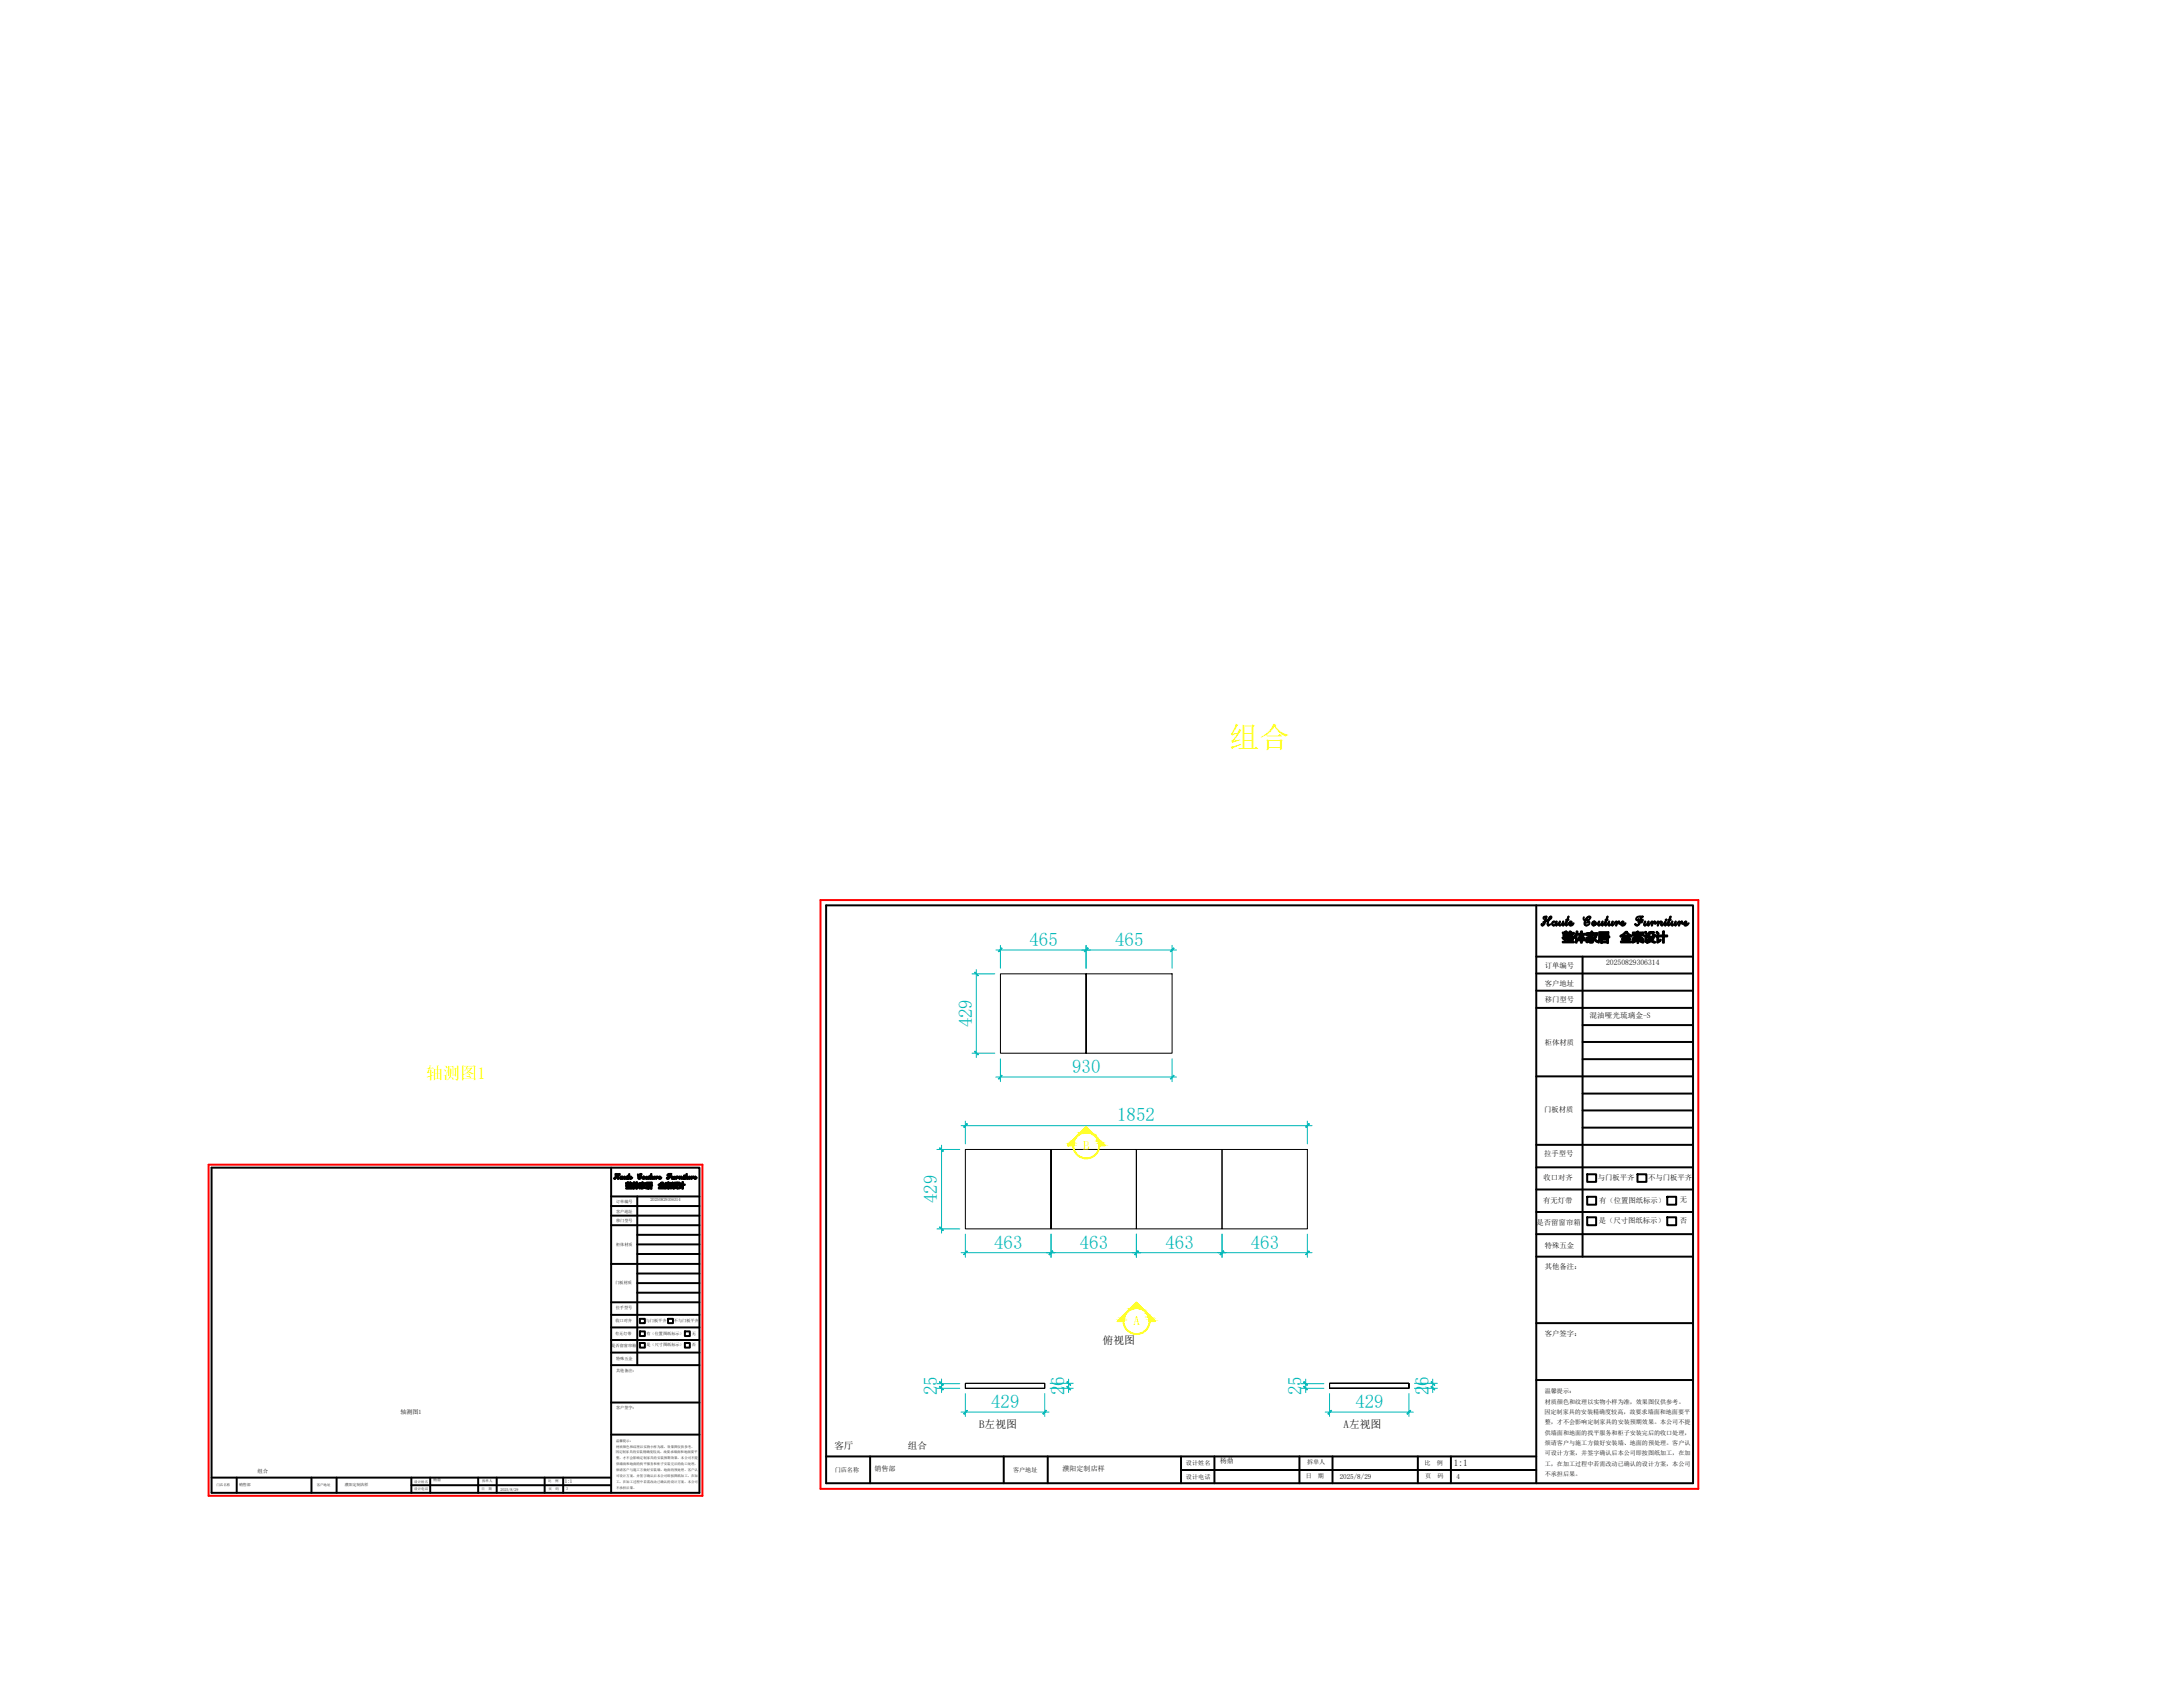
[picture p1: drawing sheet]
<svg xmlns="http://www.w3.org/2000/svg" width="279mm" height="216mm" viewBox="0 0 279 216" stroke-linecap="round" stroke-linejoin="round" font-family="sans-serif">
<defs><g id="words">
<text font-size="3.9" fill="#ff0" x="157.3" y="95.7">组合</text>
<g font-size="2.4" fill="#00b8b8">
<text x="131.8" y="121">465</text>
<text x="142.7" y="121">465</text>
<text x="124.4" y="131.5" transform="rotate(-90 124.4 131.5)">429</text>
<text x="137.2" y="137.3">930</text>
<text x="143" y="143.5">1852</text>
<text x="120" y="154" transform="rotate(-90 120 154)">429</text>
<text x="127.2" y="159.8">463</text>
<text x="138.2" y="159.8">463</text>
<text x="149.2" y="159.8">463</text>
<text x="160.1" y="159.8">463</text>
<text x="120" y="178.6" transform="rotate(-90 120 178.6)">25</text>
<text x="136.3" y="178.6" transform="rotate(-90 136.3 178.6)">26</text>
<text x="166.6" y="178.6" transform="rotate(-90 166.6 178.6)">25</text>
<text x="182.9" y="178.6" transform="rotate(-90 182.9 178.6)">26</text>
<text x="126.9" y="180.2">429</text>
<text x="173.5" y="180.2">429</text>
</g>
<text font-size="2.2" fill="#ff0" x="54.6" y="138">轴测图1</text>
<g font-size="1.6" fill="#ff0">
<text x="138.6" y="147.2">B</text>
<text x="145.1" y="169.6">A</text>
</g>
<g font-size="1.4">
<text x="141.1" y="172">俯视图</text>
<text x="125.3" y="182.8">B左视图</text>
<text x="171.9" y="182.8">A左视图</text>
</g>
<g font-size="1.2">
<text x="106.8" y="185.5">客厅</text>
<text x="116.2" y="185.4">组合</text>
<text x="186.1" y="187.7">1:1</text>
</g>
<g font-size="1">
<text x="205.6" y="123.5">20250829306314</text>
<text x="203.4" y="130.3">混油哑光琉璃金-S</text>
</g>
<g font-size=".9">
<text x="197.7" y="123.9">订单编号</text>
<text x="197.7" y="128.2">移门型号</text>
<text x="197.7" y="126.2">客户地址</text>
<text x="197.7" y="133.7">柜体材质</text>
<text x="197.6" y="142.4">门板材质</text>
<text x="197.6" y="148">拉手型号</text>
<text x="197.5" y="154">有无灯带</text>
<text x="197.6" y="151">收口对齐</text>
<text x="204.5" y="151">与门板平齐</text>
<text x="204.7" y="153.9">有（位置图纸标示）</text>
<text x="210.9" y="151">不与门板平齐</text>
<text x="215" y="153.9">无</text>
<text x="196.7" y="156.7">是否留窗帘箱</text>
<text x="197.7" y="159.7">特殊五金</text>
<text x="204.6" y="156.5">是（尺寸图纸标示）</text>
<text x="215" y="156.5">否</text>
<text x="197.7" y="162.4">其他备注：</text>
<text x="197.7" y="170.9">客户签字：</text>
<text x="111.9" y="188.3">销售部</text>
<text x="136" y="188.3">濮阳定制店样</text>
<text x="156.1" y="187.2">杨鼎</text>
<text x="171.5" y="189.3">2025/8/29</text>
<text x="186.4" y="189.3">4</text>
</g>
<g font-size=".8">
<text x="197.7" y="178.3">温馨提示：</text>
<text x="197.7" y="179.7">材质颜色和纹理以实物小样为准，效果图仅供参考。</text>
<text x="51.3" y="180.9">轴测图1</text>
<text x="197.7" y="180.9">因定制家具的安装精确度较高，故要求墙面和地面要平</text>
<text x="197.7" y="182.2">整，才不会影响定制家具的安装预期效果。本公司不提</text>
<text x="197.7" y="183.6">供墙面和地面的找平服务和柜子安装完后的收口处理，</text>
<text x="197.7" y="184.9">烦请客户与施工方做好安装墙、地面的预处理。客户认</text>
<text x="106.8" y="188.4">门店名称</text>
<text x="129.7" y="188.4">客户地址</text>
<text x="151.8" y="187.5">设计姓名</text>
<text x="151.8" y="189.3">设计电话</text>
<text x="167.1" y="189.2">日</text>
<text x="167.3" y="187.4">拆单人</text>
<text x="168.7" y="189.2">期</text>
<text x="182.3" y="187.5">比</text>
<text x="182.4" y="189.2">页</text>
<text x="183.9" y="187.5">例</text>
<text x="184" y="189.2">码</text>
<text x="197.7" y="186.3">可设计方案，并签字确认后本公司即按图纸加工，在加</text>
<text x="197.7" y="187.6">工，在加工过程中若需改动已确认的设计方案，本公司</text>
<text x="197.7" y="188.9">不承担后果。</text>
</g>
<g font-size=".7">
<text x="33" y="188.6">组合</text>
<text x="72.3" y="189.8">1:1</text>
</g>
<text font-size=".6" x="83.3" y="153.8">20250829306314</text>
<g font-size=".5">
<text x="78.9" y="153.9">订单编号</text>
<text x="78.9" y="155.2">客户地址</text>
<text x="78.9" y="159.5">柜体材质</text>
<text x="78.9" y="156.4">移门型号</text>
<text x="78.8" y="164.3">门板材质</text>
<text x="78.8" y="167.5">拉手型号</text>
<text x="78.3" y="172.4">是否留窗帘箱</text>
<text x="78.7" y="170.9">有无灯带</text>
<text x="78.8" y="169.2">收口对齐</text>
<text x="82.7" y="169.2">与门板平齐</text>
<text x="82.7" y="170.8">有（位置图纸标示）</text>
<text x="82.7" y="172.3">是（尺寸图纸标示）</text>
<text x="86.3" y="169.2">不与门板平齐</text>
<text x="88.5" y="170.8">无</text>
<text x="88.5" y="172.3">否</text>
<text x="78.9" y="175.6">其他备注：</text>
<text x="78.9" y="174.1">特殊五金</text>
<text x="78.9" y="180.4">客户签字：</text>
<text x="30.6" y="190.2">销售部</text>
<text x="44.1" y="190.2">濮阳定制店样</text>
<text x="55.4" y="189.6">杨鼎</text>
<text x="64.1" y="190.8">2025/8/29</text>
<text x="72.5" y="190.7">3</text>
</g>
<g font-size=".4">
<text x="78.9" y="184.6">温馨提示：</text>
<text x="78.9" y="185.3">材质颜色和纹理以实物小样为准，效果图仅供参考。</text>
<text x="27.7" y="190.2">门店名称</text>
<text x="40.5" y="190.2">客户地址</text>
<text x="53" y="189.7">设计姓名</text>
<text x="53" y="190.7">设计电话</text>
<text x="61.6" y="190.7">日</text>
<text x="61.7" y="189.7">拆单人</text>
<text x="62.5" y="190.7">期</text>
<text x="70.2" y="189.7">比</text>
<text x="70.2" y="190.7">页</text>
<text x="71.1" y="189.7">例</text>
<text x="71.1" y="190.7">码</text>
<text x="78.8" y="186">因定制家具的安装精确度较高，故要求墙面和地面要平</text>
<text x="78.9" y="186.8">整，才不会影响定制家具的安装预期效果。本公司不提</text>
<text x="78.9" y="187.5">供墙面和地面的找平服务和柜子安装完后的收口处理，</text>
<text x="78.9" y="188.3">烦请客户与施工方做好安装墙、地面的预处理。客户认</text>
<text x="78.9" y="189">可设计方案，并签字确认后本公司即按图纸加工，在加</text>
<text x="78.9" y="189.8">工，在加工过程中若需改动已确认的设计方案，本公司</text>
<text x="78.9" y="190.5">不承担后果。</text>
</g>
</g></defs>
<!-- layer: VhF -->
<path d="M105 115.2h112.4v75.3h-112.4zM26.7 149.1h63.2v42.3h-63.2z" fill="none" stroke="#f00" stroke-width=".25"/>
<g fill="none" stroke="#000" stroke-width=".25">
<path d="M105.7 115.9h111v73.9h-111zM196.6 115.9v73.9M197.5 118.1l.8-.4 .2-.2v-.2a.79 .79 0 0 0-.3 1.1l.2-.1M197.6 117.6v-.3h.3l-.2 .9-.3 .2h-.1v-.2v.1M197.9 117.3l-.3 .9-.2 .2M198.5 117.3l-.1 .1-.3 .5v.5M198.9 117.9l-.2 .3v.1l.1 .1M199.1 118.1a.25 .25 0 0 0-.3-.1 .25 .25 0 0 0-.1 .4h.2l.2-.1M199.2 117.9l-.1 .5h.1l.3-.2M199.2 117.9l-.1 .4 .1 .1M199.6 117.9l-.1 .4 .1 .1 .4-.3M199.7 117.9l-.1 .5"/>
<path d="M200 119.3h.3v-.1h.2v.1h.3v.1h-.3v.1h.2v.3h-.2h.1h-.1v.3h-.2v-.3h-.2v-.3h.2v-.1h-.3zM200.1 117.9v.5M200.2 119.7h.1v-.1h-.1v.1h.1M200.3 119.8v.1l-.2 .2-.1-.1 .3-.2M200.4 117.7h.4M200.5 119.8l.2 .2-.2-.1zM200.5 119.6h.1v.1h-.1zM200.6 117.8l-.5 .6h-.1l.1-.5M200.7 117.3l-.3 1.1h.1l.3-.2M200.8 117.3l-.4 1 .1 .1M200.9 119.2l.2 .1-.1 .1h.5l-.3 .4 .3 .1-.1 .2-.3-.2-.2 .2-.1-.1 .2-.2-.1-.2-.1 .1h-.1zM201 119.5h.2l-.1 .3z"/>
<path d="M201 117.9l-.1 .3v.1l.1 .1M201.4 118.2l-.2 .2h-.3v-.3l.1-.2 .2 .1a.25 .25 0 0 1-.3 .3M201.8 119.2l.1 .1-.1 .3v1.1h-.1v-.9l-.2 .3v-.2zM201.9 119.5h.4v-.3h.2v.3h.4v.1h-.3l.2 .5 .2 .2-.1 .1-.2-.2-.2-.6v.7h.2v.1h-.2v.3h-.2v-.3h-.2v-.1h.2v-.7l-.1 .5-.3 .3-.1-.1 .5-.7h-.4zM202.7 117.4v.2a.49 .49 0 0 0 .7 .1l.2-.4a.74 .74 0 0 0-.8 1.1 .36 .36 0 0 0 .5 0 .36 .36 0 0 0 .1-.5l-.2 .1-.1 .1M203.1 119.4h.6v-.1v-.1l.2 .1-.1 .1h.6v.3h-.1v-.2h-1.1v.2h-.1zM203.2 119.6h1.1v.2h-.6l.1 .3 .4-.3 .1 .1-.2 .2 .2 .3h.2l-.1 .2-.5-.5a.32 .32 0 0 1 0 .5 .32 .32 0 0 1-.4 .1l-.1-.2a.23 .23 0 0 0 .3 0 .23 .23 0 0 0 .1-.3l-.2 .2a.46 .46 0 0 1-.6 .1l.2-.1a.52 .52 0 0 0 .5-.4l-.6 .4v-.1l.6-.4h-.1l-.5 .2-.1-.1 .6-.2h-.4zM203.4 117.3l-.4 .4a.51 .51 0 0 0 0 .7M204 117.9l-.2 .3v.1l.1 .1M204.1 117.9a.24 .24 0 0 1 .1 .2 .24 .24 0 0 1 0 .3 .25 .25 0 0 1-.4-.2 .25 .25 0 0 1 .3-.3l-.1 .2a.22 .22 0 0 0 .2 .2 .22 .22 0 0 0 .3-.1M204.6 117.9l-.1 .4 .1 .1 .3-.1 .1-.2M204.7 119.3h1.2v.5h-.2v-.1h-.9v.1h.5h-.5h.5v-.1h.1v.1h.6v.2h-.6v.1h.4v.6l-.1-.1h-.7l-.1 .1v-.6h.4v-.1h-.5v.4l-.2 .3-.1-.1 .2-.4z"/>
<path d="M204.7 117.9l-.1 .4v.1M204.8 119.4h.9v.2h-.9zM205.1 117.9l-.1 .4 .1 .1M205.5 117.7h.3M205.6 117.8l-.5 .6h-.1l.1-.5M205.7 117.3l-.3 1.1h.1l.3-.2M205.8 117.3l-.3 1v.1M205.9 117.9v.4v.1l.3-.1 .1-.2M206 117.9l-.1 .5M206.4 117.9l-.1 .4 .1 .1 .3-.4h.3l-.1 .4M206.4 117.9l-.1 .4 .1 .1M206.9 117.9l-.1 .5"/>
<path d="M207.2 117.9v.2v-.2l-.2 .2M207.2 118.1v.1h.2M207.4 119.8l.7-.5h.1l.3 .3 .4 .2-.1 .1-.2-.1-.5-.4-.5 .4-.1 .1zM207.6 119.8h1v.1h-.4v.2h.4v.1h-.4v.3h.6v.1h-1.3v-.1h.6v-.3h-.5v-.1h.5v-.2h-.5zM207.7 117.9l-.2 .3v.1l.1 .1M208.1 118.2l-.3 .2h-.3v-.3l.2-.2 .1 .1a.25 .25 0 0 1-.2 .3M208.9 119.6h.5l.1-.1h.1l-.1 .1h.8v.1h-.3l-.2 .2 .4 .1v.1l-.4-.1-.8 .1 .1-.1h.4l-.3-.2 .1-.1h-.4zM209 119.3h.6h-.1l.1-.1 .1 .1h.6v.3h-.1v-.1h-1.1v.1h-.1zM209.4 119.7h.5l-.2 .2-.4-.1 .1-.1h.5M209.7 118v-.1a.49 .49 0 0 0 .6-.2l-.2 .4M209.7 117.6l-.1 .2-.2-.1a.36 .36 0 0 1 .3-.4h.6l-.2 .1-.3 .9-.3 .1h-.2v-.2v.1M209.9 117.3h.2"/>
<path d="M210.1 117.4l-.4 .8-.2 .2M210.4 119.7h.3v.7l.2-.2v.2l-.3 .2v-.1v-.7h-.2zM210.5 117.9l-.1 .4 .1 .1 .3-.1 .1-.2M210.5 119.3h.1l.2 .2-.1 .1zM210.6 117.9l-.1 .4v.1M210.9 119.9h.8l-.3 .5 .5 .2a.45 .45 0 0 1-.6-.2l-.5 .3v-.1l.4-.2zM211 117.9l-.2 .4 .2 .1 .4-.4h.2l-.2 .4M211 117.9l-.1 .4 .1 .1M211.1 119.3h.6v.3l.2 .1v.1h-.3l-.1-.4h-.4v.2l-.2 .2h-.1l.3-.3zM211.1 120h.5h-.5l.2 .3 .3-.3M211.4 117.9v.5M211.8 117.9v.2v-.2l-.2 .2"/>
<path d="M211.8 118.1l.1 .1 .2-.2h.2l-.1 .4M211.9 119.7h.3v.7l.3-.1v.1l-.3 .3-.1-.1v-.8h-.2zM212.1 119.3l.2 .2-.1 .1-.2-.3zM212.2 117.9v.5M212.3 118.1l.2-.2 .2 .1-.1 .3 .1 .1M212.6 117.9v.1a.33 .33 0 0 0 .1 .4l.3-.2M212.8 119.2h.2v.5h.4v.1h-.4v.9h-.2v-.9h-.4v-.1h.4zM213.2 117.7h.1zM213.2 117.9l-.1 .5M213.5 117.7h.4M213.6 117.8l-.5 .6h-.1l.1-.5M213.8 117.3l-.3 1.1h.1l.3-.2"/>
<path d="M213.9 117.3l-.4 1 .1 .1M214 117.9l-.1 .4 .1 .1 .4-.3M214.1 117.9l-.2 .4 .1 .1M214.4 117.9l-.1 .4 .1 .1 .4-.4h.2l-.1 .4M214.5 117.9l-.1 .5M214.9 117.9l.1 .2-.1 .3M215.3 117.9v.2v-.2l-.3 .2M215.3 118.1v.1h.2M215.8 117.9a.32 .32 0 0 0-.1 .5M216.1 118.2l-.3 .2h-.1a.25 .25 0 0 1-.2-.3 .25 .25 0 0 1 .3-.1 .25 .25 0 0 1-.2 .3M196.6 122.4h20.1M196.6 124.6h20.1"/>
<path d="M196.6 126.8h20.1M196.6 129h20.1M196.6 137.8h20.1M200.1 120.1h1.2v.1h-.5v.1h.5v.1h-.5v.1h.7v.1h-1.5v-.1h.7v-.3h-.6zM200.3 120.3h.1v.2h-.1zM202.6 131.2h14.1M202.6 122.4v38.4M202.6 133.4h14.1M202.6 135.6h14.1M202.6 140h14.1M204.1 120.1h.1M205 120.2h.7v.3h-.7z"/>
<path d="M208.9 120.2h.7v-.1h.1v.1h.6v.1h-.6l.7 .2-.1 .2-.6-.3v.3h-.1v-.3l-.6 .3-.1-.2 .6-.2h-.6zM27.1 149.4h62.4v41.7h-62.4zM78.2 149.4v41.7M78.2 153.1h11.3M78.2 154.3h11.3M78.2 155.6h11.3M78.2 156.8h11.3M78.7 150.7l.6-.3v-.2a.43 .43 0 0 0-.2 .7l.1-.1M78.8 150.4v-.2h.2l-.2 .6-.2 .1v-.1M79 150.2l-.3 .7M79.3 150.2l-.2 .5v.2M79.5 150.6l-.1 .1v.2"/>
<path d="M79.7 150.7l-.1-.1a.15 .15 0 0 0-.2 .1 .15 .15 0 0 0 0 .2l.2-.1M79.7 150.6v.3l.1-.2M79.7 150.6v.3M79.9 150.6v.3l.2-.2M80 150.6l-.1 .3M80.1 151.4h.2v-.1l.2 .1h-.1l.1 .1v.1h-.1h.1h-.1v.2l-.1-.2h-.1v-.1l.1-.1zM80.2 151.8h.7h-.3v.1h.2l-.2 .1v.1h.3h-.8h.4v-.3zM80.2 150.6v.3M80.2 151.6h.1v-.1h-.1v.1h.1M80.3 151.9v.2zM80.3 151.6v.1l-.2 .1 .2-.1M80.4 151.7h.1z"/>
<path d="M80.4 151.5l.1 .1zM80.4 150.5h.1M80.4 150.5l-.2 .4-.1-.1 .1-.2M80.5 150.7l-.1 .2-.1-.1 .2-.6-.1 .7M80.7 151.3v.1l.2 .1a.16 .16 0 0 0-.1 .1 .16 .16 0 0 0 .1 .2l-.1-.1-.3 .1 .2-.1-.1-.2-.1 .1zM80.7 151.5h.1v.1zM80.7 150.6l-.1 .1 .1 .2M80.9 150.7l-.2 .2a.13 .13 0 0 1-.1-.2 .13 .13 0 0 1 .2-.1v.1l-.2 .1M81.1 151.3h.1l-.1 .2v.6v-.5l-.1 .1zM81.2 151.5h.2v-.2h.1v.2h.3v.1h-.2l.2 .3h-.2l-.1-.3v.3h.1h-.1v.2h-.1v-.2h-.1h.1v-.3l-.2 .4 .2-.4h-.2zM81.6 158h7.9M81.6 153.1v21.6"/>
<path d="M81.6 159.3h7.9M81.6 150.3v.1a.25 .25 0 0 0 .3 .1 .25 .25 0 0 0 .2-.3 .47 .47 0 0 0-.4 .6h.3l.1-.1-.1-.1-.1 .1M82 150.2a.4 .4 0 0 0-.2 .7M82.1 152.1h.1M82.4 150.6l-.1 .1v.2M82.4 150.6h.1a.15 .15 0 0 1 0 .2 .15 .15 0 0 1-.3 0l.2-.2v.1l.1 .1 .1-.1M82.4 151.8l.1-.2a.17 .17 0 0 1-.1 .2 .17 .17 0 0 1-.2-.2h.3v-.1h-.6v.1v-.2h.3v-.1v.1h.4v.2h-.7h.3l-.3 .2 .3-.1-.4 .2 .1 .1 .3-.2-.4 .3h.1l.3-.2a.12 .12 0 0 1 0 .2 .12 .12 0 0 1-.1 0M82.4 151.8l.3 .2h-.2l-.1-.2-.1 .1a.17 .17 0 0 1 0 .2 .17 .17 0 0 1-.2 0M82.4 151.8h.1M82.7 151.3h.7v.3h-.6v.1h.3h-.3h.3v-.1l.1 .1h.3h-.3v.1h.2v.3h-.5v-.3h.2v-.1h-.3v.3l-.1 .1v-.2zM82.8 151.4h.5v.1h-.5zM83 150.7l-.3 .2v-.1v-.2v.3"/>
<path d="M83 151.9h.3v.1h-.3zM83 150.6v.3M83.2 150.5h.2M83.3 150.5l-.3 .4v-.3M83.3 150.2l-.1 .6h.1l.1-.1M83.4 150.2l-.2 .7M83.5 150.6v.3l.2-.2M83.5 150.6v.3M83.7 150.6l-.1 .2 .1 .1 .3-.3h.1l-.1 .3v-.3M83.8 150.6l-.1 .3M84.2 150.6v.1v-.1l-.1 .1M84.2 150.7h.1"/>
<path d="M84.3 151.6l.2-.1a.2 .2 0 0 1 .2-.2 .2 .2 0 0 1 .2 .2l.2 .1h-.2l-.2-.2-.1 .2zM84.4 151.6h.5l-.2 .1v.1h.3v.1h-.3v.1h.4v.1h-.8v-.1h.4v-.1h-.3v-.1h.3v-.1zM84.4 150.6v.1v.2M84.7 150.7l-.2 .2h-.1a.14 .14 0 0 1-.1-.2 .14 .14 0 0 1 .2-.1l-.1 .2M84.7 151.3h.1M85.2 151.8h.7v.1h-.3l.4 .2h-.2l-.2-.2v.2h-.1v-.2l-.3 .2 .3-.2h-.3zM85.2 151.6l.3-.1v.1h.4l-.2 .1 .1 .1h-.3h-.3l.3-.1zM85.2 151.4h.3v-.1l.1 .1h.3v.1l-.1-.1h-.6v.1zM85.4 151.6h.3l-.1 .1-.2-.1h.3M85.5 150.6l.4-.1-.1 .2M85.6 150.4l-.1 .1h-.1l.1-.3h.4l-.1 .1-.2 .5-.2 .1v-.1M85.7 150.2h.1"/>
<path d="M85.8 150.3l-.3 .6M86 151.6h.1v.4l.2-.1-.2 .2-.1-.1 .1-.4zM86 150.6v.2l.1 .1 .2-.2M86 151.4l.2 .1zM86.1 150.6l-.1 .3M86.3 151.7h.4l-.1 .3 .2 .1-.2-.1-.4 .1 .2-.1zM86.3 150.9v-.3l-.1 .2 .1 .1 .3-.3v.3M86.3 151.3h.4v.3h.1h-.2v-.2h-.2l-.1 .3zM86.4 151.7h.2h-.2l.1 .2 .1-.2M86.6 150.6l-.1 .3M86.7 150.6v.1l.1-.1-.2 .1M86.8 151.6h.2v.4l.2-.1v.1l-.2 .1-.1-.5z"/>
<path d="M86.9 151.4l.2 .1h-.1zM87 150.6v.3l.1-.3-.4 .1M87.1 150.7l.1-.1h.1v.3M87.2 150.6v.2l.1 .1 .1-.2M87.3 151.3h.1v.3h.3h-.3v.5h-.1v-.5h-.2h.2zM87.5 150.5h.1zM87.7 150.5h.2M87.8 150.5l-.3 .4-.1-.1 .1-.2v.3M87.9 150.2l-.2 .6h.1l.1-.1M87.9 150.2l-.2 .7M88 150.6v.3l.2-.2M88 150.6v.3"/>
<path d="M88.3 150.6v.3l.2-.3h.1l-.1 .3v-.3M88.3 150.6v.3M88.7 150.6v.1l.1-.1-.2 .1M88.7 150.7h.1M89 150.6l-.1 .1 .1 .2M89.2 150.7l-.1 .2-.2-.1-.1-.1 .2-.1 .1 .1-.2 .1M196.6 146.5h20.1M196.6 149.4h20.1M196.6 152.2h20.1M196.6 155.1h20.1M196.6 157.9h20.1M202.6 142.1h14.1"/>
<path d="M202.6 144.3h14.1M203.1 150.3h1.2v1h-1.2zM203.1 153.2h1.2v1h-1.2zM203.1 155.8h1.2v1h-1.2zM209.6 150.3h1.1v1h-1.1zM213.4 153.2h1.1v1h-1.1zM213.4 155.8h1.1v1h-1.1zM78.2 166.7h11.3M78.2 168.3h11.3M78.2 169.9h11.3M78.2 171.5h11.3M78.2 173.1h11.3"/>
<path d="M78.2 174.7h11.3M78.2 179.5h11.3M78.2 161.8h11.3M81.6 164.2h7.9M81.6 165.4h7.9M81.6 160.5h7.9M81.6 163h7.9M81.9 168.8h.6v.5h-.6zM81.9 170.4h.6v.6h-.6zM81.9 171.9h.6v.6h-.6zM85.5 168.8h.6v.5h-.6zM87.7 170.4h.6v.6h-.6z"/>
<path d="M87.7 171.9h.6v.6h-.6zM196.6 160.8h20.1M196.6 176.6h20.1M196.6 169.3h20.1M27.1 189.1h51.1M30.3 189.1v2M39.9 189.1v2M43.1 189.1v2M52.6 189.1v2M52.6 190.1h25.6M55.1 189.1v2M61.2 189.1v2"/>
<path d="M63.6 189.1v2M69.7 189.1v2M72.1 189.1v2M78.2 183.6h11.3M105.7 186.4h90.9M111.4 186.4v3.4M128.5 186.4v3.4M134.1 186.4v3.4M151.2 186.4v3.4M151.2 188.1h45.4M155.4 186.4v3.4M166.3 186.4v3.4"/>
<path d="M170.5 186.4v3.4M181.5 186.4v3.4M185.7 186.4v3.4"/>
</g>
<path d="M128 124.6v10.2h11v-10.2h11v10.2h-11v-10.2zM123.6 147.1h10.9v10.2h10.9v-10.2h-10.9v10.2h-10.9zM145.4 147.1h11v10.2h-11zM156.4 147.1h10.9v10.2h-10.9zM123.6 177h10.1v.7h-10.1zM170.2 177h10.1v.7h-10.1h10.1v-.7h-10.1v.7zM170.2 177h10.1v.7h-10.1z" fill="none" stroke="#000" stroke-width=".13"/>
<g fill="#ff0" stroke="#ff0" stroke-width=".13">
<path d="M145.4 166.7l.8 .7h-1.4z"/>
<path d="M144.6 167.6h.1z"/>
<path d="M144.5 167.6h.1z"/>
<path d="M144 168.1h.1z"/>
<path d="M139 144.2l.7 .7h-1.4z"/>
<path d="M138.2 145.1h.1z"/>
<path d="M138.1 145.2l.1-.1z"/>
<path d="M138.1 145.2h.1z"/>
<path d="M137.9 145.3h.1z"/>
<path d="M145.5 167.4h.7zM145.5 167.4h.7z"/>
<path d="M144.8 167.4h.5zM144.8 167.4h.6z"/>
<path d="M145.6 167.4h.6zM145.6 167.4h.6z"/>
<path d="M144.8 167.4h.5zM144.8 167.4h.4z"/>
<path d="M145.7 167.4h.5zM145.7 167.4h.5z"/>
<path d="M144.8 167.4h.4zM144.7 167.4h.4z"/>
<path d="M145.8 167.4l.4 .1zM145.8 167.4l.4 .1z"/>
<path d="M144.7 167.4h.4zM144.7 167.4l.3 .1z"/>
<path d="M145.9 167.5h.3zM145.9 167.5h.3z"/>
<path d="M144.7 167.5h.3zM144.7 167.5h.2z"/>
<path d="M146 167.5h.2zM146 167.5h.2z"/>
<path d="M144.7 167.5h.2zM144.7 167.5h.2z"/>
<path d="M146.1 167.5l.2 .1zM146.1 167.5l.2 .1z"/>
<path d="M144.6 167.5h.3zM144.6 167.5l.2 .1z"/>
<path d="M146.2 167.6h.1zM146.2 167.6h.1z"/>
<path d="M144.6 167.6h.2zM144.6 167.6h.1z"/>
<path d="M146.2 167.6h.2zM146.2 167.6h.2z"/>
<path d="M146.3 167.6l.2 .1zM146.3 167.6l.2 .1z"/>
<path d="M146.4 167.7l.1 .1zM146.4 167.7l.1 .1z"/>
<path d="M144.5 167.7l-.1 .1zM144.5 167.7l-.1 .1z"/>
<path d="M144.3 167.8h.1zM144.3 167.8h.1z"/>
<path d="M146.5 167.8l.1 .1zM146.5 167.8l.1 .1z"/>
<path d="M144.3 167.8v.1zM144.3 167.8v.1z"/>
<path d="M144.2 167.9h.1zM144.2 167.9h.1z"/>
<path d="M146.7 167.9l.1 .1zM146.7 167.9l.1 .1z"/>
<path d="M144.2 167.9v.1zM144.2 167.9l-.1 .1z"/>
<path d="M146.8 168v.1zM146.8 168v.1z"/>
<path d="M144.1 168v.1zM144.1 168v.1z"/>
<path d="M146.8 168.1h.1zM146.8 168.1h.1z"/>
<path d="M146.9 168.1l.1 .1zM146.9 168.1l.1 .1z"/>
<path d="M144 168.1v.1zM144 168.1l-.1 .1z"/>
<path d="M146.9 168.2l.2 .1zM146.9 168.2l.2 .1z"/>
<path d="M143.9 168.2l.1 .1v-.1zM143.9 168.2l.1 .1h-.2z"/>
<path d="M147 168.3l.2 .1zM147 168.3l.2 .1z"/>
<path d="M143.8 168.3l.1 .1 .1-.1zM143.8 168.3l.1 .1h-.2z"/>
<path d="M147 168.4l.3 .1-.1-.1zM147 168.4l.3 .1h-.3z"/>
<path d="M143.7 168.4l.2 .1v-.1zM143.7 168.4l.2 .1h-.2z"/>
<path d="M147 168.5l.3 .1zM147 168.5l.3 .1h-.2z"/>
<path d="M143.7 168.5l.1 .1 .1-.1zM143.7 168.5l.1 .1h-.2z"/>
<path d="M147.1 168.6l.3 .1-.1-.1zM147.1 168.6l.3 .1h-.3z"/>
<path d="M143.6 168.6l.2 .1v-.1zM143.5 168.7l.1-.1 .2 .1z"/>
<path d="M147.1 168.7l.4 .1-.1-.1zM147.1 168.7l.4 .1h-.4z"/>
<path d="M143.5 168.7l.3 .1v-.1zM143.5 168.7l.3 .1h-.4z"/>
<path d="M147.1 168.8l.5 .1-.1-.1zM147.1 168.8l.5 .1h-.5z"/>
<path d="M143.4 168.8l.4 .1v-.1zM143.4 168.8l.4 .1h-.5z"/>
<path d="M147.1 168.9l.6 .1-.1-.1zM147.1 168.9l.6 .1h-.6z"/>
<path d="M143.3 168.9l.5 .1v-.1zM143.3 168.9l.5 .1h-.6z"/>
<path d="M147.1 169l.7 .1-.1-.1zM147.1 169l.7 .1h-.7z"/>
<path d="M143.2 169l.6 .1v-.1zM143.1 169.1l.1-.1 .6 .1z"/>
<path d="M139.1 144.9h.6zM139.1 144.9h.6z"/>
<path d="M138.3 144.9h.6zM138.3 144.9h.7z"/>
<path d="M139.2 144.9h.5zM139.2 144.9h.5z"/>
<path d="M138.3 144.9h.5zM138.3 144.9h.6z"/>
<path d="M139.3 144.9h.5zM139.3 144.9h.5z"/>
<path d="M138.3 144.9h.5zM138.3 144.9h.4z"/>
<path d="M139.3 144.9l.5 .1zM139.3 144.9l.5 .1z"/>
<path d="M138.3 144.9h.4zM138.3 144.9l.3 .1z"/>
<path d="M139.4 145h.4zM139.4 145h.4z"/>
<path d="M138.3 145h.3zM138.2 145h.3z"/>
<path d="M139.6 145h.2zM139.6 145h.2z"/>
<path d="M138.2 145h.3zM138.2 145h.2z"/>
<path d="M139.6 145l.3 .1zM139.6 145l.3 .1z"/>
<path d="M138.2 145h.2zM138.2 145l.1 .1z"/>
<path d="M139.7 145.1h.2zM139.7 145.1h.2z"/>
<path d="M139.8 145.1l.1 .1zM139.8 145.1l.1 .1z"/>
<path d="M139.9 145.2h.1zM139.9 145.2h.1z"/>
<path d="M140 145.2l.1 .1zM140 145.2l.1 .1z"/>
<path d="M138 145.2v.1zM138 145.2v.1z"/>
<path d="M140.1 145.3l.1 .1zM140.1 145.3l.1 .1z"/>
<path d="M137.9 145.3v.1zM137.9 145.3v.1z"/>
<path d="M140.2 145.4l.1 .1zM140.2 145.4l.1 .1z"/>
<path d="M137.8 145.5l.1-.1zM137.8 145.5l.1-.1z"/>
<path d="M137.8 145.5h-.1zM137.8 145.5h-.1z"/>
<path d="M140.3 145.5l.1 .1zM140.3 145.5l.1 .1z"/>
<path d="M137.7 145.5v.1zM137.7 145.6v-.1z"/>
<path d="M140.4 145.6l.1 .1zM140.4 145.6l.1 .1z"/>
<path d="M137.7 145.6l-.1 .1zM137.6 145.7l.1-.1z"/>
<path d="M140.4 145.7l.2 .1zM140.4 145.7l.2 .1z"/>
<path d="M137.6 145.7v.1zM137.6 145.7l-.1 .1z"/>
<path d="M140.5 145.8l.2 .1zM140.5 145.8l.2 .1z"/>
<path d="M137.5 145.8v.1l.1-.1zM137.5 145.8v.1h-.1z"/>
<path d="M140.5 145.9l.2 .1zM140.5 145.9l.2 .1z"/>
<path d="M137.4 145.9l.1 .1v-.1zM137.4 145.9l.1 .1h-.2z"/>
<path d="M140.6 146l.2 .1zM140.6 146l.2 .1h-.2z"/>
<path d="M137.3 146l.1 .1 .1-.1zM137.3 146l.1 .1h-.2z"/>
<path d="M140.6 146.1h.3zM140.6 146.1h.3h-.3z"/>
<path d="M137.2 146.1h.2zM137.2 146.1h.2h-.3z"/>
<path d="M140.6 146.1l.4 .1-.1-.1zM140.6 146.1l.4 .1h-.3z"/>
<path d="M137.1 146.1l.3 .1v-.1zM137.1 146.1l.3 .1h-.3z"/>
<path d="M140.7 146.2l.4 .1zM140.7 146.2l.4 .1h-.4z"/>
<path d="M137.1 146.2l.3 .1v-.1zM136.9 146.3l.2-.1 .3 .1z"/>
<path d="M140.7 146.3l.5 .1-.1-.1zM140.7 146.3l.5 .1h-.5z"/>
<path d="M136.9 146.3l.5 .1v-.1zM136.9 146.3l.5 .1h-.6z"/>
<path d="M140.7 146.4l.6 .1-.1-.1zM140.7 146.4l.6 .1h-.6z"/>
<path d="M136.8 146.4l.6 .1v-.1zM136.8 146.4l.6 .1h-.6z"/>
<path d="M140.7 146.5l.7 .1-.1-.1zM140.7 146.5l.7 .1h-.7z"/>
<path d="M136.8 146.5l.6 .1v-.1zM136.8 146.5l.6 .1h-.7z"/>
</g>
<g fill="none" stroke="#ff0" stroke-width=".25">
<path d="M137.4 146.6h-.7l2.3-2.4 2.4 2.4h-.7M137.4 146.6a1.67 1.67 0 0 1 1.6-1.7 1.67 1.67 0 0 1 1.7 1.7M143.1 169.1l2.3-2.4 2.4 2.4h-.7a1.67 1.67 0 0 0-1.6-1.7 1.67 1.67 0 0 0-1.7 1.7z"/>
<circle cx="139" cy="146.6" r="1.67"/>
<circle cx="145.5" cy="169.1" r="1.67"/>
</g>
<g fill="none" stroke="#00b8b8" stroke-width=".13">
<path d="M124.4 124.6h2.9M124.4 134.8h2.9M125 124.1v11.2M127.5 137.8h23.1M127.5 121.6h23.1M128 121v2.9M128 135.5v2.9M139 121v2.9M150 121v2.9M150 135.5v2.9M119.9 157.3h2.9M119.9 147.1h2.9"/>
<path d="M120.5 146.6v11.2M123 144.1h44.9M123.6 143.5v2.9M123.6 157.9v3M134.5 157.9v3M145.4 157.9v3M156.4 157.9v3M167.3 143.5v2.9M167.3 157.9v3M119.9 177.7h2.9M119.9 177.1h2.9M120.5 176.5v1.7"/>
<path d="M123 160.3h44.9M123.6 178.4v2.9M133.7 178.4v2.9M134.4 177.7h3M134.4 177h3M136.8 176.5v1.7M166.5 177.7h2.9M166.5 177.1h2.9M167.1 176.5v1.7M170.2 178.4v2.9M180.3 178.4v2.9M181 177.7h3"/>
<path d="M181 177h3M183.4 176.5v1.7M123 180.7h11.3M169.6 180.7h11.3"/>
</g>
<g fill="#00b8b8" stroke="#00b8b8" stroke-width=".13">
<path d="M123.8 143.8l-.4 .5zM123.8 143.8l-.4 .5z"/>
<path d="M167.1 144.2l.4-.4zM167.5 143.8l-.3 .5z"/>
<path d="M120.3 157l.4 .4zM120.3 157.1l.4 .3z"/>
<path d="M120.3 146.9l.4 .4zM120.3 146.9l.4 .4z"/>
<path d="M149.8 138l.4-.4zM150.2 137.6l-.4 .5z"/>
<path d="M128.2 137.6l-.4 .5zM128.2 137.6l-.4 .5z"/>
<path d="M124.7 124.5l.5 .3zM124.7 124.5l.5 .3z"/>
<path d="M124.8 134.5l.4 .5zM124.7 134.6l.5 .4z"/>
<path d="M145.7 160.1l-.4 .5zM145.7 160.1l-.4 .5z"/>
<path d="M156.2 160.5l.4-.4zM156.6 160.1l-.4 .5z"/>
<path d="M134.7 160.1l-.4 .5zM134.7 160.1l-.4 .5z"/>
<path d="M145.2 160.5l.5-.4zM145.7 160.1l-.4 .5z"/>
<path d="M156.6 160.1l-.4 .5zM156.6 160.1l-.4 .5z"/>
<path d="M167.1 160.5l.4-.4zM167.5 160.1l-.3 .5z"/>
<path d="M123.8 160.1l-.4 .5zM123.8 160.1l-.4 .5z"/>
<path d="M134.3 160.5l.4-.4zM134.7 160.1l-.4 .5z"/>
<path d="M138.8 121.8l.4-.5zM139.2 121.3l-.4 .5z"/>
<path d="M128.2 121.3l-.4 .5zM128.2 121.3l-.4 .5z"/>
<path d="M149.8 121.8l.4-.5zM150.2 121.3l-.4 .5z"/>
<path d="M139.2 121.3l-.4 .5zM139.2 121.3l-.4 .5z"/>
<path d="M170.4 180.5l-.4 .5zM170.4 180.5l-.4 .5z"/>
<path d="M180.1 180.9l.4-.4zM180.5 180.5l-.4 .5z"/>
<path d="M166.9 177.4l.4 .4zM166.9 177.5l.4 .3z"/>
<path d="M166.9 176.9l.4 .3zM166.9 176.9l.4 .3z"/>
<path d="M183.2 177.4l.4 .4zM183.2 177.5l.4 .3z"/>
<path d="M183.2 176.9l.4 .3zM183.2 176.9l.4 .3z"/>
<path d="M136.6 177.4l.4 .4zM136.6 177.5l.4 .3z"/>
<path d="M136.6 176.9l.4 .3zM136.6 176.9l.4 .3z"/>
<path d="M123.8 180.5l-.4 .5zM123.3 180.9l.5-.4z"/>
<path d="M133.5 180.9l.4-.4zM133.9 180.5l-.4 .5z"/>
<path d="M120.3 177.4l.4 .4zM120.3 177.5l.4 .3z"/>
<path d="M120.3 176.9l.4 .3zM120.3 176.9l.4 .3z"/>
</g>
<use href="#words"/>
</svg>
